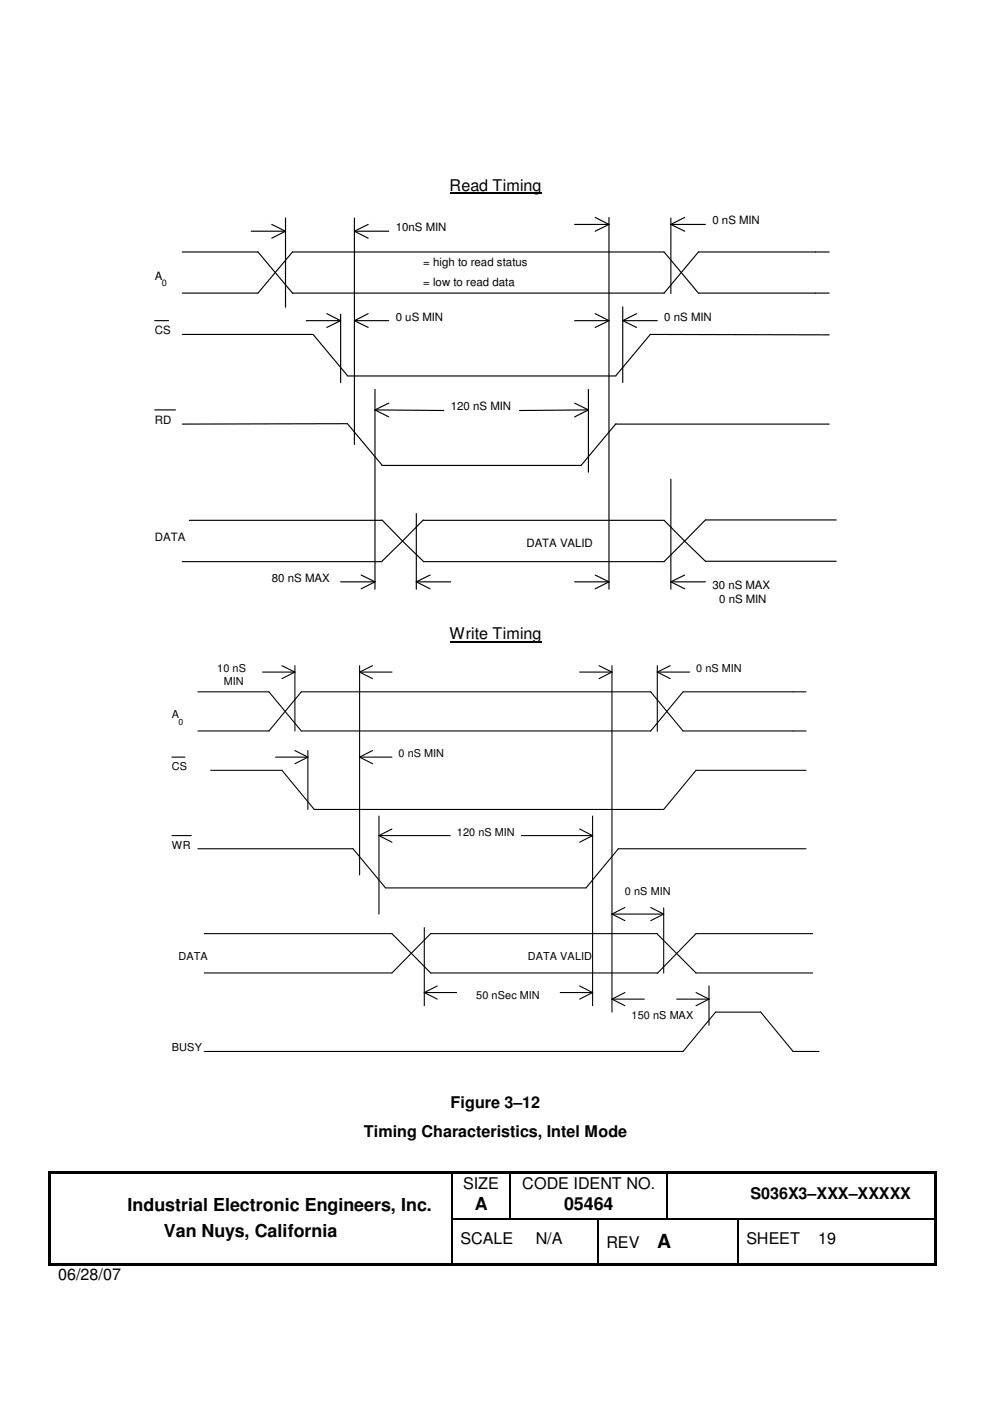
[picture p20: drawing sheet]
<svg xmlns="http://www.w3.org/2000/svg" width="210mm" height="297mm" viewBox="0 0 210 297" stroke-linecap="round" stroke-linejoin="round" font-family="sans-serif">
<defs><g id="words">
<text font-size="4.1" x="139.4" y="264.5">A</text>
<g font-size="3.8">
<text x="27.1" y="256.7">Industrial Electronic Engineers, Inc.</text>
<text x="100.7" y="256.5">A</text>
<text x="119.6" y="256.5">05464</text>
<text x="34.8" y="262.2">Van Nuys, California</text>
</g>
<g font-size="3.4">
<text x="95.3" y="40.5">Read Timing</text>
<text x="95.3" y="135.5">Write Timing</text>
<text x="95.5" y="234.9">Figure 3–12</text>
<text x="77.1" y="241.1">Timing Characteristics, Intel Mode</text>
<text x="98.2" y="252.1">SIZE</text>
<text x="110.7" y="252.1">CODE IDENT NO.</text>
<text x="159.1" y="254.3">S036X3–XXX–XXXXX</text>
<text x="97.7" y="263.7">SCALE</text>
<text x="113.6" y="263.7">N/A</text>
<text x="158.2" y="263.7">SHEET</text>
<text x="173.4" y="263.7">19</text>
<text x="128.6" y="264.5">REV</text>
<text x="12.4" y="271.5">06/28/07</text>
</g>
<g font-size="2.4">
<text x="151" y="47.6">0 nS MIN</text>
<text x="83.9" y="49.1">10nS MIN</text>
<text x="32.9" y="59.3">A</text>
<text x="89.7" y="56.3">= high to read status</text>
<text x="89.7" y="60.7">= low to read data</text>
<text x="32.9" y="70.9">CS</text>
<text x="83.9" y="68">0 uS MIN</text>
<text x="140.8" y="68">0 nS MIN</text>
<text x="32.9" y="89.9">RD</text>
<text x="95.6" y="87">120 nS MIN</text>
<text x="32.9" y="114.6">DATA</text>
<text x="111.6" y="116.1">DATA VALID</text>
<text x="57.7" y="123.4">80 nS MAX</text>
<text x="151" y="124.8">30 nS MAX</text>
<text x="152.5" y="127.8">0 nS MIN</text>
</g>
<g font-size="2.3">
<text x="46.1" y="142.5">10 nS</text>
<text x="147.6" y="142.5">0 nS MIN</text>
<text x="47.5" y="145.3">MIN</text>
<text x="36.4" y="152.2">A</text>
<text x="84.5" y="160.6">0 nS MIN</text>
<text x="36.4" y="163.3">CS</text>
<text x="36.4" y="180">WR</text>
<text x="96.9" y="177.2">120 nS MIN</text>
<text x="132.5" y="189.7">0 nS MIN</text>
<text x="37.8" y="203.5">DATA</text>
<text x="111.9" y="203.5">DATA VALID</text>
<text x="101" y="211.8">50 nSec MIN</text>
<text x="133.9" y="216">150 nS MAX</text>
<text x="36.4" y="222.9">BUSY</text>
</g>
<text font-size="1.9" x="34.3" y="60.7">0</text>
<text font-size="1.8" x="37.8" y="153.6">0</text>
</g></defs>
<g fill="#000">
<path d="M10.2 248.4h.6v.5h-.6zM10.2 248.9h.6v9.4h-.6zM10.2 258.3h.6v.2h-.6zM10.8 248.4h84.9v.5h-84.9zM95.7 248.9h.2zM95.7 248.4h.5v.5h-.5zM95.7 258.3h.2v.2h-.2zM96.2 248.4h11.8v.5h-11.8zM108 248.9h.3zM108 248.4h.5v.5h-.5zM108 258.3h.3v.2h-.3zM108.5 248.4h32.9v.5h-32.9z"/>
<path d="M126.6 258.3h.2v.2h-.2zM141.4 248.9h.2zM141.4 248.4h.5v.5h-.5zM141.4 258.3h.2v.2h-.2zM141.9 248.4h56.3v.5h-56.3zM156.3 258.3h.2v.2h-.2zM198.2 248.4h.4v.5h-.4zM198.2 248.9h.4v9.4h-.4zM198.2 258.3h.4v.2h-.4zM10.2 258.5h.6v9.3h-.6zM10.2 267.8h.6v.5h-.6zM10.8 267.8h84.9v.5h-84.9z"/>
<path d="M95.7 267.8h.5v.5h-.5zM96.2 267.8h30.4v.5h-30.4zM126.6 267.8h.5v.5h-.5zM127.1 267.8h29.2v.5h-29.2zM156.3 267.8h.5v.5h-.5zM156.8 267.8h41.4v.5h-41.4zM198.2 258.5h.4v9.3h-.4zM198.2 267.8h.4v.5h-.4z"/>
</g>
<g fill="none" stroke="#000" stroke-width=".25">
<path d="M95.3 41h19.5M95.3 136h19.5M95.8 248.9v9.4M95.8 258.5v9.3M95.9 258.4h12.1M108.2 248.9v9.4M108.3 258.4h18.3M126.7 258.5v9.3M126.8 258.4h14.6M141.5 248.9v9.4M141.6 258.4h14.7M156.4 258.5v9.3"/>
<path d="M156.5 258.4h41.7"/>
</g>
<g fill="none" stroke="#000" stroke-width=".24">
<path d="M38.7 53.4h16l7.3 8.7h78.8l7.3-8.7h27.7M53.3 49h7.2M57.6 47.6l2.9 1.4M60.5 46.2v19M60.5 49l-2.9 1.5M75.1 49h7.3M75.1 49l3 1.5M75.1 46.2v48M78.1 47.6l-3 1.4M121.8 47.6h7.3M126.2 46.1l2.9 1.5M129.1 47.6l-2.9 1.4"/>
<path d="M129.1 46.1v78.8M142.2 46.2v16M142.2 47.6h7.4M142.2 47.6l3 1.4M145.2 46.1l-3 1.5M32.8 68h2.9M38.7 62.1h16l7.3-8.7h78.8l7.3 8.7h27.7M38.7 70.9h27.7l7.3 8.7M64.9 68h7.3M69.3 66.5l2.9 1.5M72.2 66.6v14.5M72.2 68l-2.9 1.4"/>
<path d="M73.7 79.7h56.9M75.1 68h7.3M75.1 68l3 1.4M78.1 66.5l-3 1.5M121.8 68h7.3M126.2 66.5l2.9 1.5M129.1 68l-2.9 1.4M132 68h7.4M132 65.1v16M132 68l3 1.4M135 66.5l-3 1.5M175.8 71l-37.9-.1-7.3 8.7"/>
<path d="M32.8 86.9h4.4M38.7 89.9l35-.1 7.3 8.8M79.5 82.5v42.4M79.5 86.9l14.6 .1M79.5 86.9l2.9 1.5M81 98.7h42.3M82.4 85.5l-2.9 1.4M121.8 85.5l3 1.4M124.8 82.5v17.6M124.8 86.9l-14.6 .1M124.8 86.9l-3 1.5M130.6 89.9h45.2"/>
<path d="M130.6 89.8l-7.3 8.8M38.7 119.1h42.3M40.1 110.3h40.9M81 110.2l4.3 4.5M85.3 114.7l4.4 4.3M85.3 114.7l-4.3 4.3M88.3 108.9v16M89.7 110.2l-4.4 4.5M89.7 110.3h51.1l4.4 4.4M142.2 101.6v23.3M145.2 114.7l-4.4 4.4h-51.1M145.2 114.7l4.4 4.3h27.7"/>
<path d="M177.3 110.2h-27.7l-4.4 4.5M72.2 123.4h7.3M76.6 121.9l2.9 1.5M79.5 123.4l-2.9 1.4M88.3 123.4h7.2M88.3 123.4l2.9 1.4M91.2 121.9l-2.9 1.5M121.8 123.4h7.3M126.2 121.9l2.9 1.5M129.1 123.4l-2.9 1.4M142.2 123.4h7.4M142.2 123.4l3 1.4"/>
<path d="M145.2 121.9l-3 1.5"/>
</g>
<g fill="none" stroke="#000" stroke-width=".23">
<path d="M42 146.7h15l6.9 8.3h74.1l6.8-8.3h26.1M42 155h15l6.9-8.3h74.1l6.8 8.3h26.1M55.7 142.5h6.8M59.8 141.1l2.7 1.4M62.5 141.1v13.9M62.5 142.5l-2.7 1.4M62.5 159.1l2.8 1.4M65.3 159.1v12.5M76.2 142.5h6.9M76.2 142.5l2.8 1.4M76.2 141.1v44.4M79 159.1l-2.8 1.4"/>
<path d="M79 141.1l-2.8 1.4M122.9 142.5h6.9M127 141.1l2.8 1.4M129.8 142.5l-2.8 1.4M129.8 141.1v73.5M139.4 141.1v14M139.4 142.5h6.8M139.4 142.5l2.7 1.4M142.1 141.1l-2.7 1.4M36.4 160.5h2.8M36.4 177.2h4.2M42 180h32.8l6.9 8.3h42.5l6.9-8.3h39.8"/>
<path d="M44.7 163.3h15.1l6.8 8.3h74.1l6.9-8.3h23.3M58.4 160.5h6.9M65.3 160.5l-2.8 1.4M76.2 160.5h6.9M76.2 160.5l2.8 1.4M80.3 173v20.8M80.3 177.2h15.2M80.3 177.2l2.8 1.4M83.1 175.8l-2.8 1.4M110.5 177.2h15.1M122.9 175.8l2.7 1.4M125.6 173v40.2"/>
<path d="M125.6 177.2l-2.7 1.4M43.3 198h39.8l8.2 8.3h48.1M90 196.7v16.5M129.8 193.8h10.9M129.8 193.8l2.7 1.4M132.5 192.4l-2.7 1.4M138 192.4l2.7 1.4M139.4 198h-48.1l-8.2 8.3h-39.8M139.4 198l8.2 8.3h24.7M140.7 192.5v13.8M140.7 193.8l-2.7 1.4M172.3 198h-24.7l-8.2 8.4"/>
<path d="M90 210.4h6.8M90 210.4l2.7 1.4M92.7 209l-2.7 1.4M118.8 210.4h6.8M122.9 209l2.7 1.4M125.6 210.4l-2.7 1.4M129.8 211.8h6.8M129.8 211.8l2.7 1.4M132.5 210.4l-2.7 1.4M143.5 211.8h6.8M147.6 210.4l2.7 1.4M150.3 211.8l-2.7 1.4"/>
<path d="M150.3 209v8.4M43.3 222.9h101.5l6.9-8.3h9.6l6.8 8.3h5.6"/>
</g>
<use href="#words"/>
</svg>
